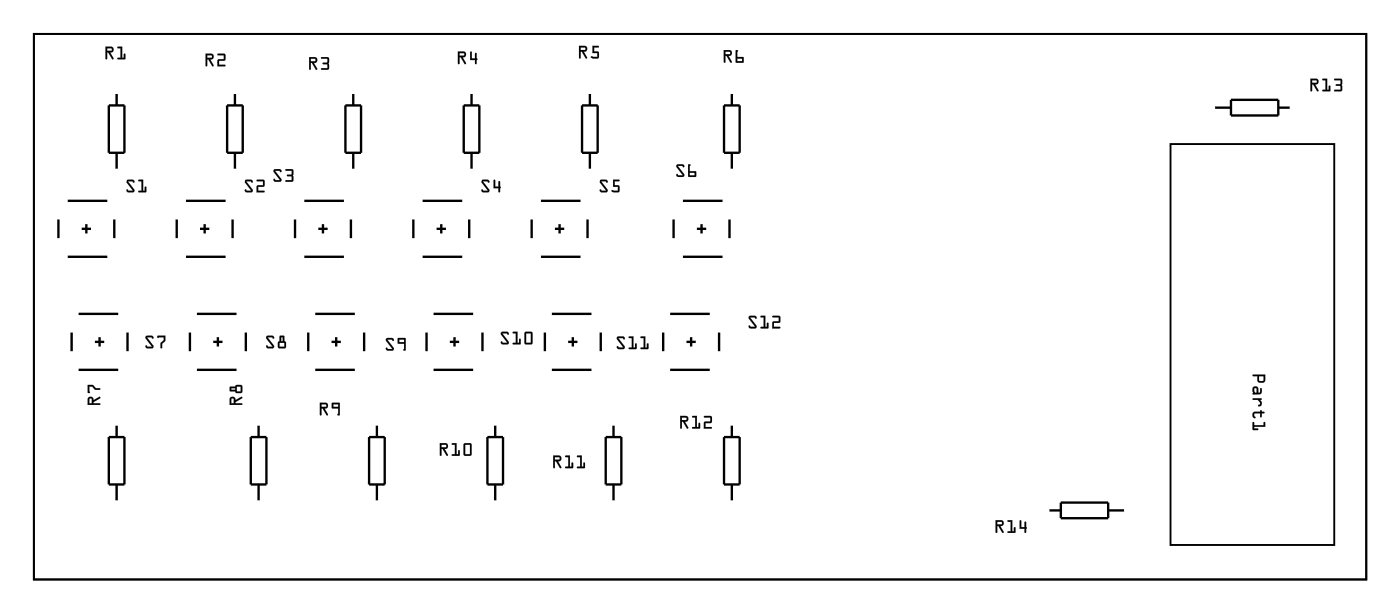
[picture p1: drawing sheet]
<svg xmlns="http://www.w3.org/2000/svg" width="150mm" height="66mm" viewBox="0 0 150 66" stroke-linecap="round" stroke-linejoin="round" font-family="sans-serif">
<path d="M3.6 3.6h143.1v58.5h-143.1zM125.7 15.4h17.5v43h-17.5z" fill="none" stroke="#000" stroke-width=".2"/>
<g fill="#000">
<path d="M3.6 3.6h143.1v58.5h-143.1zM3.6 3.6v58.5h143.1v-58.5z"/>
<path d="M11.3 5h.6a.32 .32 0 0 1 .3 .4 .32 .32 0 0 1-.4 .2l.4 .6a.1 .1 0 0 1 0 .2 .11 .11 0 0 1-.2-.1l-.4-.7h-.1v.7a.1 .1 0 0 1-.1 .1 .1 .1 0 0 1-.1-.1zM11.3 5l.1 1.4 .1-.1v-.7h.1l.4 .7h.2l-.4-.7a.31 .31 0 0 0 .4-.2 .31 .31 0 0 0-.3-.4zM11.5 5.2v.2h.5v-.2zM11.5 5.2h.5v.2l-.5 .1zM12.6 5h.5v1.2h.2v-.4a.1 .1 0 0 1 .1-.1 .1 .1 0 0 1 .1 .1l-.1 .5-.7 .1a.1 .1 0 0 1-.1-.1 .1 .1 0 0 1 .1-.1h.2v-1h-.3zM12.6 5v.2h.3v1h-.3v.1l.8 .1v-.6h-.1v.4h-.2v-1.2z"/>
<path d="M11.3 5h.6a.31 .31 0 0 1 .3 .4 .31 .31 0 0 1-.4 .2l.4 .7-.1 .1-.5-.8h-.1v.7l-.1 .1zM11.5 5.2v.2h.5v-.2zM12.6 5h.5v1.2h.2v-.4h.1v.6l-.8-.1v-.1h.3v-1h-.3z"/>
<path d="M22.1 5.7h.6a.32 .32 0 0 1 .2 .4 .32 .32 0 0 1-.3 .3l.3 .6a.1 .1 0 0 1 0 .1 .1 .1 0 0 1-.1 0l-.4-.7h-.2l.1 .6a.1 .1 0 0 1-.1 .1 .1 .1 0 0 1-.1-.1zM22.1 5.8v1.3l.1-.1v-.6h.2l.4 .7h.1l-.3-.7a.31 .31 0 0 0 .3-.3 .31 .31 0 0 0-.2-.3zM22.2 5.9v.3l.5-.1v-.2zM22.2 5.9h.5l.1 .2-.6 .1zM23.4 5.8l.6-.1 .2 .2v.6h-.7v.4h.6a.1 .1 0 0 1 .1 .1 .1 .1 0 0 1-.1 .1h-.8l.1-.7 .6-.1v-.4h-.6zM23.4 5.8v.1h.6v.5h-.6l-.1 .7h.8v-.1l-.6-.1v-.4h.6l.1-.6-.2-.1z"/>
<path d="M22.1 5.8h.6a.31 .31 0 0 1 .2 .3 .31 .31 0 0 1-.3 .3l.3 .7h-.1l-.4-.7h-.2v.6l-.1 .1zM22.2 5.9v.3l.6-.1-.1-.2zM23.4 5.8h.6l.2 .1v.6h-.7v.4h.7v.2h-.9l.1-.7 .6-.1v-.4h-.6z"/>
<path d="M29.4 18.2l.7-.1 .1 .3a.13 .13 0 0 1-.1 0 .13 .13 0 0 1-.1-.1h-.5l.7 .9a.21 .21 0 0 1 0 .2 .21 .21 0 0 1-.2 .1h-.5l-.2-.2a.13 .13 0 0 1 .2-.1 .13 .13 0 0 1 .1 .1h.4l-.6-.8zM29.4 18.2v.3l.7 .8h-.5l-.2-.1v.1l.2 .2h.5l.1-.3-.7-.9h.5l.1 .1 .1-.1-.2-.2zM30.6 18.2l.7-.1 .2 .2-.1 .5 .1 .6-.2 .1h-.6a.1 .1 0 0 1-.1-.1 .1 .1 0 0 1 .1-.1h.6v-.4h-.4a.1 .1 0 0 1-.1-.1 .1 .1 0 0 1 .1-.1h.4v-.4h-.6zM30.7 18.2v.1h.6v.4h-.4l-.1 .1 .1 .1h.4v.4h-.6l-.1 .1 .8 .1 .1-.2-.1-.5 .1-.6-.2-.1z"/>
<path d="M29.4 18.2l.6-.1 .2 .2-.1 .2-.1-.2h-.5l.7 .9-.1 .3h-.5l-.2-.2v-.1l.2 .1h.4l-.6-.8zM30.6 18.2l.7-.1 .2 .1-.1 .6 .1 .5-.1 .2-.8-.1 .1-.1h.6v-.4h-.4l-.1-.1 .1-.1h.4v-.4h-.6z"/>
<path d="M33.2 6.1h.6a.32 .32 0 0 1 .3 .4 .32 .32 0 0 1-.4 .2l.3 .6a.1 .1 0 0 1 0 .2 .1 .1 0 0 1-.1-.1l-.4-.7h-.1v.7a.1 .1 0 0 1-.1 .1 .1 .1 0 0 1-.1-.1zM33.2 6.1v1.4l.2-.1v-.7h.1l.4 .7h.1l-.3-.7a.31 .31 0 0 0 .4-.2 .31 .31 0 0 0-.3-.4zM33.4 6.3v.3l.5-.1-.1-.2zM33.4 6.3h.4l.1 .2-.5 .1zM34.5 6.1h.6l.2 .2v.5v.6l-.2 .1h-.6a.1 .1 0 0 1-.1-.1 .1 .1 0 0 1 .1-.1h.6v-.4h-.4a.1 .1 0 0 1-.1-.1 .1 .1 0 0 1 .1-.1h.4v-.4h-.6zM34.5 6.2v.1h.7l-.1 .4h-.4l-.1 .1 .1 .1h.4l.1 .4h-.7v.1l.7 .1 .1-.2-.1-.5 .1-.6-.2-.1z"/>
<path d="M33.2 6.1h.6a.31 .31 0 0 1 .3 .4 .31 .31 0 0 1-.4 .2l.3 .7-.1 .1-.4-.8h-.1v.7l-.2 .1zM33.4 6.3v.3l.5-.1-.1-.2zM34.5 6.1h.6l.2 .1v.6v.5l-.1 .2-.7-.1v-.1h.6v-.4h-.4l-.1-.1 .1-.1h.4v-.4h-.6z"/>
<path d="M49.1 5.5h.7a.32 .32 0 0 1 .2 .4 .32 .32 0 0 1-.3 .2l.3 .6a.1 .1 0 0 1 0 .2 .1 .1 0 0 1-.1-.1l-.4-.7h-.2v.7a.1 .1 0 0 1-.1 .1 .1 .1 0 0 1-.1-.1zM49.2 5.5v1.4l.1-.1v-.7h.2l.4 .7h.1l-.4-.7a.31 .31 0 0 0 .4-.2 .31 .31 0 0 0-.2-.4zM49.3 5.7v.3l.5-.1v-.2zM49.3 5.7h.5v.2l-.5 .1zM50.5 5.5l.1 .1v.7h.4v-.5a.1 .1 0 0 1 .1-.1 .1 .1 0 0 1 .1 .1v.5a.09 .09 0 0 1 .1 0 .09 .09 0 0 1-.1 .1v.4a.1 .1 0 0 1-.1 .1 .1 .1 0 0 1-.1-.1v-.4h-.5zM50.5 5.6v.8h.5v.4l.1 .1 .1-.5v-.1l-.1-.6h-.1v.6h-.4v-.7z"/>
<path d="M49.2 5.5h.6a.31 .31 0 0 1 .2 .4 .31 .31 0 0 1-.3 .2l.3 .7-.1 .1-.4-.8h-.2v.7l-.1 .1zM49.3 5.7v.3l.5-.1v-.2zM50.5 5.5l.1 .1v.7h.4v-.6h.2v.6h.1l-.1 .1-.1 .5-.1-.1v-.4h-.5z"/>
<path d="M62.1 4.9h.7a.32 .32 0 0 1 .2 .4 .32 .32 0 0 1-.3 .2l.3 .6a.1 .1 0 0 1 0 .2 .1 .1 0 0 1-.1-.1l-.4-.7h-.2v.7a.1 .1 0 0 1-.1 .1 .1 .1 0 0 1-.1-.1zM62.2 4.9v1.4l.1-.1v-.7h.2l.4 .7h.1l-.4-.7a.31 .31 0 0 0 .4-.2 .31 .31 0 0 0-.2-.4zM62.3 5.1v.3l.5-.1v-.2zM62.3 5.1h.5l.1 .2-.6 .1zM63.6 4.9h.6a.1 .1 0 0 1 .1 .1 .1 .1 0 0 1-.1 .1h-.4v.4l.4 .1 .1 .6-.2 .1-.6-.1a.1 .1 0 0 1-.1-.1 .11 .11 0 0 1 .2-.1l.5 .1v-.4h-.5zM63.6 4.9v.8h.5v.4l-.6-.1-.1 .2 .3 .1h.5l.1-.2v-.5l-.1-.1h-.4v-.4h.4l.1-.1z"/>
<path d="M62.2 4.9h.6a.31 .31 0 0 1 .2 .4 .31 .31 0 0 1-.3 .2l.3 .7-.1 .1-.4-.8h-.2v.7l-.1 .1zM62.3 5.1v.3l.5-.1v-.2zM63.6 4.9h.6l.1 .1-.1 .1h-.4v.4h.4l.1 .1v.6l-.2 .1h-.4a.15 .15 0 0 1-.2 0 .15 .15 0 0 1 0-.3l.6 .1v-.4h-.5z"/>
<path d="M72.6 17.7l.7-.1 .2 .2a.13 .13 0 0 1-.2 .1 .13 .13 0 0 1-.1-.1h-.4l.6 .8a.21 .21 0 0 1 .1 .3 .21 .21 0 0 1-.2 .1h-.6l-.1-.3a.13 .13 0 0 1 .1 0 .13 .13 0 0 1 .1 .1h.5l-.7-.9zM72.7 17.7l-.1 .2 .7 .9h-.5l-.1-.1-.1 .1 .2 .2h.5l.1-.3-.6-.9h.4l.2 .1v-.1l-.2-.2zM73.9 17.6h.1a.09 .09 0 0 1 .1 .1 .09 .09 0 0 1-.1 .1v.6h.7v.6l-.8-.1zM73.9 17.6v1.3l.8 .1v-.6h-.7v-.6l.1-.1zM74 18.5v.3h.6v-.3zM74 18.5h.6v.3h-.6z"/>
<path d="M72.7 17.7l.5-.1 .2 .2v.1l-.2-.1h-.4l.7 .9-.2 .3h-.5l-.2-.2 .1-.2 .1 .2h.5l-.7-.9zM73.9 17.6l.2 .1-.1 .1v.6h.7v.6l-.8-.1zM74 18.5v.3h.6v-.3z"/>
<path d="M77.7 5.4h.6a.32 .32 0 0 1 .3 .3 .32 .32 0 0 1-.4 .3l.4 .6a.1 .1 0 0 1-.1 .1 .1 .1 0 0 1-.1 0l-.4-.7h-.1v.6a.1 .1 0 0 1-.1 .1 .1 .1 0 0 1-.1-.1zM77.7 5.4l.1 1.3 .1-.1v-.6h.1l.4 .7h.2l-.4-.7a.31 .31 0 0 0 .4-.3 .31 .31 0 0 0-.3-.3zM77.9 5.5v.3h.5l-.1-.2zM77.9 5.5h.4l.1 .3h-.5zM79 5.4h.1a.09 .09 0 0 1 .1 .1 .09 .09 0 0 1-.1 0v.6l.7 .1v.5h-.8zM79 5.4v1.3h.8v-.5l-.7-.1v-.6h.1zM79.1 6.3v.3h.6v-.3zM79.1 6.3h.6v.3h-.6z"/>
<path d="M77.7 5.4h.6a.31 .31 0 0 1 .3 .3 .31 .31 0 0 1-.4 .3l.4 .7h-.2l-.4-.7h-.1v.6l-.2 .1zM77.9 5.5v.3h.5l-.1-.2zM79 5.4h.2l-.1 .1v.6l.7 .1v.5h-.8zM79.1 6.3v.3h.6v-.3z"/>
<path d="M140.7 8.4h.6a.32 .32 0 0 1 .2 .4 .32 .32 0 0 1-.3 .3l.3 .6a.1 .1 0 0 1 0 .1 .1 .1 0 0 1-.1 0l-.4-.7h-.2l.1 .6a.1 .1 0 0 1-.1 .1 .1 .1 0 0 1-.1-.1zM140.7 8.4v1.4l.1-.1v-.7h.2l.4 .8 .1-.1-.3-.7a.31 .31 0 0 0 .3-.2 .31 .31 0 0 0-.2-.4zM140.8 8.6v.3l.5-.1v-.2zM140.8 8.6h.5l.1 .2-.6 .1zM142 8.5l.5-.1v1.2h.1v-.3a.1 .1 0 0 1 .1-.1 .1 .1 0 0 1 .1 .1v.5h-.8a.1 .1 0 0 1-.1-.1 .1 .1 0 0 1 .1-.1h.3v-1h-.3zM142 8.5v.1h.3v1h-.3v.1l.7 .1v-.6h-.1v.4h-.1v-1.2zM143.2 8.5l.7-.1 .2 .2-.1 .5 .1 .6-.2 .1h-.6a.1 .1 0 0 1-.1-.1 .1 .1 0 0 1 .1-.1h.6v-.4h-.4a.1 .1 0 0 1-.1-.1 .1 .1 0 0 1 .1-.1h.4v-.4h-.6zM143.2 8.5l.1 .1h.6v.4h-.5v.1v.1h.5v.4h-.6l-.1 .1 .8 .1 .1-.2-.1-.5 .1-.6-.2-.1z"/>
<path d="M140.7 8.4h.6a.31 .31 0 0 1 .2 .4 .31 .31 0 0 1-.3 .3l.3 .6-.1 .1-.4-.7h-.2v.6l-.1 .1zM140.8 8.6v.3l.6-.1-.1-.2zM142 8.5l.5-.1v1.2h.1v-.4h.2v.6l-.9-.1 .1-.1h.3v-1h-.3zM143.2 8.5l.7-.1 .2 .1-.1 .6 .1 .5-.1 .2-.8-.1 .1-.1h.6v-.4h-.5v-.1v-.1h.5v-.4h-.6z"/>
<path d="M13.6 19.3h.7l.1 .2a.13 .13 0 0 1-.1 .1 .13 .13 0 0 1-.1-.2l-.5 .1 .7 .8a.21 .21 0 0 1 0 .2 .21 .21 0 0 1-.2 .1h-.5l-.1-.2a.13 .13 0 0 1 .1-.1 .13 .13 0 0 1 .1 .1h.5l-.7-.8zM13.6 19.3v.3l.7 .8-.5 .1-.1-.2-.1 .2 .2 .1h.5l.1-.2-.7-.9 .5-.1 .2 .2v-.2l-.2-.1zM14.9 19.3h.5v1.1h.1v-.3a.1 .1 0 0 1 .1-.1 .1 .1 0 0 1 .1 .1v.5h-.8a.1 .1 0 0 1-.1-.1 .1 .1 0 0 1 .1-.1h.3v-1h-.3zM14.9 19.3v.1h.3v1.1h-.3v.1h.8v-.6l-.2 .1v.4h-.1v-1.2z"/>
<path d="M13.6 19.3h.6l.2 .1v.2l-.2-.2-.5 .1 .7 .9-.1 .2h-.5l-.2-.1 .1-.2 .1 .1h.5l-.7-.8zM14.9 19.3h.5v1.1h.1v-.3l.2-.1v.6h-.9l.1-.1 .3-.1v-1h-.3z"/>
<path d="M15.7 36h.6l.2 .2a.13 .13 0 0 1-.2 .1 .13 .13 0 0 1-.1-.1h-.4l.6 .8a.21 .21 0 0 1 .1 .2 .21 .21 0 0 1-.2 .2l-.5-.1-.2-.2a.13 .13 0 0 1 .1-.1 .13 .13 0 0 1 .1 .2h.5l-.7-.9zM15.7 36.1v.2l.6 .9h-.5l-.1-.2-.1 .2 .2 .1h.6l.1-.2-.7-.9h.4l.2 .1 .1-.2-.3-.1zM16.9 36h.9v.6l-.4 .3v.4a.1 .1 0 0 1-.1 .1 .1 .1 0 0 1-.1-.1v-.5l.4-.3v-.3h-.5h-.2zM16.9 36v.2h.7v.3l-.4 .3v.5h.1l.1-.4 .3-.3 .1-.6z"/>
<path d="M15.7 36h.5l.3 .1-.1 .2-.1-.1h-.5l.7 .9-.1 .2-.6 .1-.2-.2 .1-.2 .1 .2h.5l-.6-.9zM16.9 36h.9l-.1 .6-.3 .3-.1 .4h-.1v-.5l.4-.3v-.3h-.7z"/>
<path d="M26.3 19.3h.7l.1 .2a.13 .13 0 0 1-.1 .1 .13 .13 0 0 1-.1-.2l-.5 .1 .7 .8a.21 .21 0 0 1 0 .2 .21 .21 0 0 1-.2 .1h-.5l-.1-.2a.13 .13 0 0 1 .1-.1 .13 .13 0 0 1 .1 .1h.5l-.7-.8zM26.3 19.3v.3l.7 .8-.5 .1-.1-.2-.1 .2 .2 .1h.5l.1-.2-.7-.9 .5-.1 .2 .2v-.2l-.2-.1zM27.6 19.3h.6l.2 .1v.6h-.7v.4h.6a.1 .1 0 0 1 .1 .1 .1 .1 0 0 1-.1 .1h-.8l.1-.7h.6v-.5h-.6zM27.6 19.3v.1h.6v.5h-.6l-.1 .7h.9v-.1h-.7v-.5h.7v-.6l-.2-.1z"/>
<path d="M26.3 19.3h.6l.2 .1v.2l-.2-.2-.5 .1 .7 .9-.1 .2h-.5l-.2-.1 .1-.2 .1 .1h.5l-.7-.8zM27.6 19.3h.6l.2 .1v.6h-.7v.4l.7 .1v.1h-.9l.1-.7h.6v-.5h-.6z"/>
<path d="M28.6 36h.7l.1 .2a.13 .13 0 0 1-.1 .1 .13 .13 0 0 1-.1-.1h-.5l.7 .8a.21 .21 0 0 1 0 .2 .21 .21 0 0 1-.2 .2l-.5-.1-.1-.2a.13 .13 0 0 1 .1-.1 .13 .13 0 0 1 .1 .2h.5l-.7-.9zM28.6 36.1v.2l.7 .9h-.5l-.2-.2v.2l.2 .1h.5l.1-.2-.7-.9h.5l.1 .1 .1-.2-.2-.1zM30 36h.5v.6l.2 .2v.4l-.1 .1-.6 .1-.2-.2v-.4l.2-.2zM30 36v.6l-.2 .2 .1 .4 .1 .1h.6l.1-.1v-.4l-.2-.2v-.6zM30 36.8v.4h.5v-.4zM30 36.7h.5v.5h-.5zM30.2 36.2v.4h.2v-.4zM30.2 36.2h.2v.4h-.2z"/>
<path d="M28.6 36h.6l.2 .1-.1 .2-.1-.1h-.5l.7 .9-.1 .2-.5 .1-.2-.2v-.2l.2 .2h.5l-.7-.9zM30 36h.5v.6l.2 .2v.4l-.1 .1-.6 .1-.2-.2v-.4l.2-.2zM30 36.8v.4h.5v-.4zM30.2 36.2v.4h.2v-.4z"/>
<path d="M41.5 36.3l.6-.1 .2 .3a.13 .13 0 0 1-.1 0 .13 .13 0 0 1-.2-.1h-.4l.6 .9a.21 .21 0 0 1 .1 .2 .21 .21 0 0 1-.2 .1h-.5l-.2-.2a.13 .13 0 0 1 .1-.1 .13 .13 0 0 1 .2 .1h.4l-.7-.8zM41.5 36.3v.3l.6 .8h-.4l-.2-.1-.1 .1 .3 .2h.5l.1-.3-.7-.9h.4l.2 .2 .1-.2-.3-.2zM42.7 36.3h.9v1.2l-.2 .1a.09 .09 0 0 1-.1-.1 .09 .09 0 0 1 .1-.1v-.5l-.7-.1zM42.7 36.3v.5h.7v.6l-.1 .1 .2 .1v-1.3zM42.9 36.4v.3h.5v-.3zM42.9 36.4h.5v.3h-.5z"/>
<path d="M41.5 36.3l.5-.1 .3 .2-.1 .2-.1-.2h-.5l.7 .9-.1 .3h-.5l-.3-.1 .1-.2 .1 .1h.5l-.6-.8zM42.7 36.3h.8v1.3l-.2-.1 .1-.1v-.5l-.7-.1zM42.9 36.4v.3h.5v-.3z"/>
<path d="M51.7 19.3h.7l.1 .2a.13 .13 0 0 1-.1 .1 .13 .13 0 0 1-.1-.2l-.5 .1 .7 .8a.21 .21 0 0 1 0 .2 .21 .21 0 0 1-.2 .1h-.5l-.1-.2a.13 .13 0 0 1 .1-.1 .13 .13 0 0 1 .1 .1h.5l-.7-.8zM51.7 19.3v.3l.7 .8-.5 .1-.1-.2-.1 .2 .2 .1h.5l.1-.2-.7-.9 .5-.1 .2 .2v-.2l-.2-.1zM53 19.3h.2v.7h.3v-.5a.1 .1 0 0 1 .1-.1 .1 .1 0 0 1 .1 .1v.5a.09 .09 0 0 1 .1 .1 .09 .09 0 0 1-.1 .1v.3a.1 .1 0 0 1-.1 .1 .1 .1 0 0 1-.1-.1v-.3h-.5zM53 19.3v.9h.5v.4h.1l.1-.4 .1-.1-.1-.1v-.5h-.2v.5h-.4v-.7z"/>
<path d="M51.7 19.3h.6l.2 .1v.2l-.2-.2-.5 .1 .7 .9-.1 .2h-.5l-.2-.1 .1-.2 .1 .1h.5l-.7-.8zM53 19.3h.2v.7h.3v-.5h.2v.5l.1 .1-.1 .1-.1 .4h-.1v-.4h-.5z"/>
<path d="M53.8 35.6h.7l.1 .2a.13 .13 0 0 1-.1 .1 .13 .13 0 0 1-.1-.1h-.5l.7 .8a.21 .21 0 0 1 0 .2 .21 .21 0 0 1-.2 .1h-.5l-.2-.2a.13 .13 0 0 1 .2-.1 .13 .13 0 0 1 .1 .1h.5l-.7-.8zM53.8 35.6v.3l.7 .8-.5 .1-.2-.2v.2l.2 .1h.5l.1-.2-.7-.9 .5-.1 .1 .2 .1-.2-.2-.1zM55 35.6h.6l-.1 1.2h.2v-.4a.1 .1 0 0 1 .1-.1 .1 .1 0 0 1 .1 .1v.5h-.8a.1 .1 0 0 1-.1-.1 .1 .1 0 0 1 .1-.1l.3 .1v-1.1h-.3zM55.1 35.6v.1h.3v1.1h-.3l-.1 .1h.8v-.6l-.1 .1v.4h-.2v-1.2zM56.3 35.6h.7l.2 .1v1.1l-.1 .1h-.6l-.2-.1zM56.4 35.6l-.1 1.2 .2 .1h.6l.1-.1-.1-1.1-.1-.1zM56.5 35.7v1.1h.5v-1.1zM56.5 35.7h.5v1.1h-.5z"/>
<path d="M53.8 35.6h.6l.2 .1-.1 .2-.1-.2-.5 .1 .7 .9-.1 .2h-.5l-.2-.1v-.2l.2 .1h.5l-.7-.8zM55.1 35.6h.4v1.2h.2v-.4l.1-.1v.6h-.8l.1-.1h.3v-1.1h-.3zM56.3 35.6h.7l.2 .1v1.1l-.1 .1h-.6l-.2-.1zM56.5 35.7v1.1h.5v-1.1z"/>
<path d="M64.4 19.3h.7l.1 .2a.13 .13 0 0 1-.1 .1 .13 .13 0 0 1-.1-.2l-.5 .1 .7 .8a.21 .21 0 0 1 0 .2 .21 .21 0 0 1-.2 .1h-.5l-.1-.2a.13 .13 0 0 1 .1-.1 .13 .13 0 0 1 .1 .1h.5l-.7-.8zM64.4 19.3v.3l.7 .8-.5 .1-.1-.2-.1 .2 .2 .1h.5l.1-.2-.7-.9 .5-.1 .2 .2v-.2l-.2-.1zM65.8 19.3h.6a.1 .1 0 0 1 .1 .1 .1 .1 0 0 1-.1 0h-.4v.5h.5v.6l-.2 .1h-.6a.11 .11 0 0 1-.1-.2 .1 .1 0 0 1 .2 0h.5v-.4h-.5zM65.8 19.3v.7h.5v.5l-.6-.1v.1l.2 .1h.5l.1-.2v-.4l-.1-.1h-.4v-.5h.5v-.1z"/>
<path d="M64.4 19.3h.6l.2 .1v.2l-.2-.2-.5 .1 .7 .9-.1 .2h-.5l-.2-.1 .1-.2 .1 .1h.5l-.7-.8zM65.8 19.3h.6l.1 .1h-.1h-.4v.5h.4l.1 .1v.5l-.2 .1h-.4a.15 .15 0 0 1-.2 0 .15 .15 0 0 1 .1-.2h.5v-.4h-.5z"/>
<path d="M66.3 36.1h.6l.2 .2a.13 .13 0 0 1-.2 .1 .13 .13 0 0 1-.1-.1h-.4l.6 .8a.21 .21 0 0 1 .1 .2 .21 .21 0 0 1-.2 .1h-.6l-.1-.2a.13 .13 0 0 1 .1-.1 .13 .13 0 0 1 .1 .1h.5l-.7-.8zM66.3 36.1l-.1 .3 .7 .8-.5 .1-.1-.2-.1 .2 .2 .1h.5l.2-.2-.7-.9 .4-.1 .2 .2 .1-.2-.3-.1zM67.5 36.1h.5v1.2h.2v-.4a.1 .1 0 0 1 .1-.1 .1 .1 0 0 1 .1 .1l-.1 .5h-.7a.1 .1 0 0 1-.1-.1 .1 .1 0 0 1 .1-.1l.2 .1v-1.1h-.3zM67.5 36.1v.1h.3v1.1h-.3v.1h.8v-.6l-.1 .1v.4h-.2v-1.2zM68.8 36.1h.5v1.2h.1v-.4a.1 .1 0 0 1 .1-.1 .1 .1 0 0 1 .1 .1v.5h-.8a.1 .1 0 0 1-.1-.1 .1 .1 0 0 1 .1-.1l.3 .1v-1.1h-.3zM68.8 36.1v.1h.3v1.1h-.3v.1h.8v-.6l-.1 .1-.1 .4h-.1v-1.2z"/>
<path d="M66.3 36.1h.5l.3 .1-.1 .2-.1-.1h-.5l.7 .9-.1 .2h-.6l-.2-.1 .1-.2 .1 .2 .5-.1-.7-.8zM67.5 36.1h.5v1.2h.2v-.4l.1-.1v.6h-.8v-.1h.3v-1.1h-.3zM68.8 36.1h.5v1.2h.1v-.4l.2-.1v.6h-.8v-.1h.3v-1.1h-.3z"/>
<path d="M80.4 33.9h.7l.1 .2a.13 .13 0 0 1-.1 .1 .13 .13 0 0 1-.1-.2l-.5 .1 .7 .8a.21 .21 0 0 1 0 .2 .21 .21 0 0 1-.2 .1h-.5l-.1-.2a.13 .13 0 0 1 .1-.1 .13 .13 0 0 1 .1 .1h.5l-.7-.8zM80.4 33.9v.3l.7 .8-.5 .1-.2-.2v.2l.2 .1h.5l.1-.2-.7-1h.5l.1 .2 .1-.2-.2-.1zM81.6 33.9l.6-.1v1.2h.1v-.3a.1 .1 0 0 1 .1-.1 .1 .1 0 0 1 .1 .1v.5h-.8a.1 .1 0 0 1-.1-.1 .1 .1 0 0 1 .1-.1h.3v-1h-.3zM81.7 33.9v.1h.3v1.1h-.3l-.1 .1h.8v-.6l-.1 .1v.4h-.2l.1-1.2zM82.9 33.9l.7-.1 .2 .2-.1 .6h-.6v.4h.6a.1 .1 0 0 1 .1 .1 .1 .1 0 0 1-.1 .1h-.8v-.7l.7-.1v-.4h-.7zM82.9 33.9l.1 .1h.6v.5h-.6l-.1 .7h.8v-.1h-.6v-.5h.6v-.6l-.1-.1z"/>
<path d="M80.4 33.9h.6l.2 .1-.1 .2-.1-.2h-.5l.7 1-.1 .2h-.5l-.2-.1v-.2l.2 .1h.5l-.7-.8zM81.7 33.9h.5v1.1h.1v-.3l.1-.1v.6h-.8l.1-.2h.3v-1h-.3zM82.9 33.9h.7l.2 .1-.1 .6h-.6v.4h.6v.2h-.8l.1-.7 .6-.1v-.4h-.6z"/>
<path d="M9.5 42.6a.32 .32 0 0 1 .4 0 .32 .32 0 0 1 .1 .3l.7-.4 .1 .2-.8 .4v.1h.7l.1 .2h-1.4zM9.6 42.7v.5h.3v-.4zM9.4 41.3h.6l.3 .3h.4l.1 .1-.6 .1-.3-.4h-.3v.6l.1 .1h-.2z"/>
<path d="M9.5 42.6a.32 .32 0 0 1 .4 0 .32 .32 0 0 1 .1 .3l.6-.4a.11 .11 0 0 1 .2 .1 .1 .1 0 0 1-.1 .1l-.7 .4v.1h.7a.1 .1 0 0 1 .1 .1 .1 .1 0 0 1-.1 .1h-1.3v-.6zM9.5 42.6l-.1 .8h1.4l-.1-.2h-.7v-.1l.7-.4v-.1l-.7 .3a.31 .31 0 0 0-.1-.3 .31 .31 0 0 0-.4 0zM9.6 42.8v.4h.3l-.1-.4zM9.6 42.7l.3 .1v.4h-.3zM9.4 41.3h.6l.3 .3h.4a.1 .1 0 0 1 .1 .1 .1 .1 0 0 1-.1 .1h-.5l-.3-.4h-.3v.6l.1 .1h-.2zM9.4 41.3l.1 .8h.2l-.1-.1v-.6h.3l.3 .4 .6-.1-.1-.1h-.4l-.3-.3z"/>
<path d="M24.7 42.6a.32 .32 0 0 1 .4 0 .32 .32 0 0 1 .2 .3l.7-.4v.2l-.7 .4v.1h.6l.1 .2h-1.3zM24.9 42.7l-.1 .5h.3v-.4zM24.7 41.5l.5-.1 .2-.1h.5l.1 .1v.6l-.2 .1h-.4l-.2-.1h-.5zM25.4 41.4v.6h.4v-.6zM24.8 41.6v.2h.4v-.2z"/>
<path d="M24.7 42.6a.32 .32 0 0 1 .4 0 .32 .32 0 0 1 .2 .3l.6-.4a.1 .1 0 0 1 .1 .1 .1 .1 0 0 1 0 .1l-.7 .4v.1h.6a.1 .1 0 0 1 .1 .1 .1 .1 0 0 1-.1 .1h-1.3v-.6zM24.7 42.6v.8h1.3l-.1-.2h-.6v-.1l.7-.4v-.1l-.7 .3a.31 .31 0 0 0-.2-.3 .31 .31 0 0 0-.4 0zM24.9 42.8l-.1 .4h.3v-.4zM24.8 42.7l.3 .1v.4h-.3zM24.7 41.5l.5-.1 .2-.1h.5l.1 .1v.6l-.2 .2h-.4l-.2-.2h-.5zM24.7 41.5v.5h.6l.1 .1h.4l.2-.1v-.6l-.1-.1h-.5l-.1 .2zM25.4 41.4v.6h.4v-.6zM25.4 41.4h.4v.6h-.4zM24.8 41.6v.2h.4v-.2zM24.8 41.6h.5v.2h-.5z"/>
<path d="M34.3 43.2h.6a.32 .32 0 0 1 .3 .3 .32 .32 0 0 1-.4 .3l.4 .6a.1 .1 0 0 1 0 .1 .1 .1 0 0 1-.2 0l-.4-.7h-.1v.7a.1 .1 0 0 1-.1 .1 .1 .1 0 0 1-.1-.1zM34.3 43.2l.1 1.3h.1v-.7h.1l.4 .7h.2l-.4-.7a.31 .31 0 0 0 .4-.2 .31 .31 0 0 0-.3-.4zM34.5 43.4v.2h.5v-.2zM34.5 43.3l.5 .1v.2h-.5zM35.6 43.2h.9v1.3l-.2 .1a.09 .09 0 0 1-.1-.1 .09 .09 0 0 1 .1-.1v-.6l-.7-.1zM35.6 43.2v.5l.7 .1v.6l-.1 .1h.2l.1-1.3zM35.8 43.4v.2h.5v-.2zM35.8 43.3h.5v.3h-.5z"/>
<path d="M34.3 43.2h.6a.31 .31 0 0 1 .3 .3 .31 .31 0 0 1-.4 .3l.4 .7h-.1l-.5-.7h-.1v.7h-.1zM34.5 43.4v.2h.5v-.2zM35.6 43.2h.9l-.1 1.3h-.2l.1-.1v-.6l-.7-.1zM35.8 43.4v.2h.5v-.2z"/>
<path d="M47.2 47.5h.6a.32 .32 0 0 1 .3 .4 .32 .32 0 0 1-.4 .2l.4 .6a.11 .11 0 0 1-.1 .2 .1 .1 0 0 1-.1-.1l-.4-.7h-.1v.7a.1 .1 0 0 1-.1 .1 .1 .1 0 0 1-.1-.1zM47.2 47.5l.1 1.4 .1-.1v-.7h.1l.4 .7h.2l-.4-.7a.31 .31 0 0 0 .4-.2 .31 .31 0 0 0-.3-.4zM47.4 47.7v.3l.5-.1v-.2zM47.4 47.7h.5v.2l-.5 .1zM48.5 47.5h.5v1.2h.2v-.4a.1 .1 0 0 1 .1-.1 .1 .1 0 0 1 .1 .1l-.1 .6h-.7a.1 .1 0 0 1-.1-.1 .1 .1 0 0 1 .1-.1h.2v-1h-.3zM48.5 47.5v.2h.3v1h-.3v.1l.8 .1v-.6h-.1v.4h-.2v-1.2zM49.8 47.6l.7-.1 .1 .1v1.1l-.1 .2h-.6l-.1-.1zM49.8 47.6v1.2l.1 .1h.6l.1-.2v-1.1l-.1-.1zM49.9 47.7v1h.6v-1zM49.9 47.7h.6v1h-.6z"/>
<path d="M47.2 47.5h.6a.31 .31 0 0 1 .3 .4 .31 .31 0 0 1-.4 .2l.4 .7-.1 .1-.5-.8h-.1v.7l-.1 .1zM47.4 47.7v.3l.5-.1v-.2zM48.5 47.5h.5v1.2h.2v-.4h.1v.6l-.8-.1v-.1h.3v-1h-.3zM49.8 47.6l.7-.1 .1 .1v1.1l-.1 .2h-.6l-.1-.1zM49.9 47.7v1h.6v-1z"/>
<path d="M59.4 48.8h.6a.32 .32 0 0 1 .3 .4 .32 .32 0 0 1-.4 .3l.4 .6a.1 .1 0 0 1-.1 .1 .1 .1 0 0 1-.1 0l-.4-.7h-.1v.6a.1 .1 0 0 1-.1 .1 .1 .1 0 0 1-.1-.1zM59.4 48.8v1.4l.2-.1v-.6h.1l.4 .7 .1-.1-.3-.6a.31 .31 0 0 0 .4-.3 .31 .31 0 0 0-.3-.4zM59.6 49v.3l.5-.1-.1-.2zM59.6 49h.4l.1 .2-.5 .1zM60.7 48.9l.5-.1v1.2h.2l-.1-.3a.1 .1 0 0 1 .1-.1 .1 .1 0 0 1 .1 .1v.5h-.8a.1 .1 0 0 1-.1-.1 .1 .1 0 0 1 .1-.1h.3v-1h-.3zM60.7 48.9v.1h.3v1h-.3v.1l.8 .1v-.6h-.1v.4h-.2v-1.2zM61.9 48.9l.6-.1-.1 1.2h.2v-.3a.1 .1 0 0 1 .1-.1 .1 .1 0 0 1 .1 .1v.5h-.8a.1 .1 0 0 1-.1-.1 .1 .1 0 0 1 .1-.1h.3v-1h-.3zM62 48.9v.1h.3v1h-.3l-.1 .1 .8 .1v-.6h-.1v.4h-.2v-1.2z"/>
<path d="M59.4 48.8h.6a.31 .31 0 0 1 .3 .4 .31 .31 0 0 1-.4 .3l.4 .6-.2 .1-.4-.7h-.1v.6l-.2 .1zM59.6 49v.3l.5-.1-.1-.2zM60.7 48.9l.5-.1v1.2h.2v-.4h.1v.6l-.8-.1v-.1h.3v-1h-.3zM62 48.9l.4-.1v1.2h.2v-.4h.1v.6l-.8-.1 .1-.1h.3v-1h-.3z"/>
<path d="M73 44.6h.6a.32 .32 0 0 1 .3 .4 .32 .32 0 0 1-.4 .2l.4 .6a.11 .11 0 0 1-.1 .2 .1 .1 0 0 1-.1-.1l-.4-.7h-.1v.7a.1 .1 0 0 1-.1 .1 .1 .1 0 0 1-.1-.1zM73 44.6l.1 1.3h.1v-.7h.1l.4 .7h.2l-.4-.7a.31 .31 0 0 0 .4-.2 .31 .31 0 0 0-.3-.4zM73.2 44.8v.2h.5l-.1-.2zM73.2 44.8h.5v.2l-.5 .1zM74.3 44.6h.5v1.2h.2v-.4a.1 .1 0 0 1 .1-.1 .1 .1 0 0 1 .1 .1l-.1 .5-.7 .1a.1 .1 0 0 1-.1-.1 .1 .1 0 0 1 .1-.1h.2v-1h-.3zM74.3 44.6v.2h.3v1h-.3v.1h.8v-.5h-.1v.4h-.2v-1.2zM75.6 44.6h.6l.2 .1v.6l-.7 .1v.4h.6a.1 .1 0 0 1 .1 .1 .1 .1 0 0 1-.1 .1h-.8l.1-.8h.6v-.4h-.6zM75.6 44.6v.2h.7v.4h-.7v.8l.8-.1v-.1h-.7v-.4l.7-.1v-.6l-.2-.1z"/>
<path d="M73 44.6h.6a.31 .31 0 0 1 .3 .4 .31 .31 0 0 1-.4 .2l.4 .7h-.1l-.5-.7h-.1v.7l-.1 .1zM73.2 44.8v.2h.5v-.2zM74.3 44.6h.5v1.2h.2v-.4l.1-.1v.7l-.8-.1v-.1h.3v-1h-.3zM75.6 44.6h.6l.2 .1v.6l-.7 .1v.4h.7v.2h-.8v-.8h.6v-.4h-.6z"/>
<path d="M106.9 55.8h.6a.32 .32 0 0 1 .3 .3 .32 .32 0 0 1-.4 .3l.3 .6a.1 .1 0 0 1 0 .1 .1 .1 0 0 1-.1 0l-.4-.7h-.2l.1 .6a.1 .1 0 0 1-.1 .1 .1 .1 0 0 1-.1-.1zM106.9 55.8v1.3l.1-.1v-.6h.2l.4 .7h.1l-.3-.7a.31 .31 0 0 0 .3-.3 .31 .31 0 0 0-.2-.3zM107 56v.2h.6l-.1-.2zM107 55.9l.5 .1 .1 .2h-.6zM108.2 55.8h.5v1.2h.1v-.4a.1 .1 0 0 1 .1-.1 .1 .1 0 0 1 .1 .1v.5h-.8a.1 .1 0 0 1-.1-.1 .1 .1 0 0 1 .1 0h.3v-1h-.3zM108.2 55.8v.1h.3v1.1h-.3v.1h.8v-.6l-.1 .1-.1 .4h-.1v-1.2zM109.5 55.8h.1v.7h.4v-.5a.1 .1 0 0 1 .1-.1 .1 .1 0 0 1 .1 .1v.5a.09 .09 0 0 1 0 .1 .09 .09 0 0 1 0 .1v.3a.1 .1 0 0 1-.1 .1 .1 .1 0 0 1-.1-.1v-.3h-.6zM109.5 55.8v.9h.5v.4h.1v-.4l.1-.1-.1-.1v-.5h-.1v.5h-.4v-.7z"/>
<path d="M106.9 55.8h.6a.31 .31 0 0 1 .2 .3 .31 .31 0 0 1-.3 .3l.3 .7h-.1l-.4-.7h-.2v.6l-.1 .1zM107 56v.2h.6l-.1-.2zM108.2 55.8h.5v1.2h.1v-.4l.2-.1v.6h-.9l.1-.1h.3v-1l-.3-.1zM109.5 55.8h.1v.7h.4v-.5h.1l.1 .5v.1v.1l-.1 .4h-.1v-.4h-.5z"/>
<path d="M134.5 40.2h1.3v.7l-.1 .1h-.6l-.1-.1v-.6h-.5zM135.1 40.3l.1 .5h.4v-.5zM134.5 41.5l.2-.1 .3 .1 .1 .6h.2v-.4l.1-.1v.6l-.2 .1h-.7v-.2v-.4zM134.7 41.6l-.1 .3 .1 .2h.1l.1-.4zM134.5 42.7h.9v.2h-.1l.1 .2a.33 .33 0 0 1 0 .3 .33 .33 0 0 1-.3 .2 .12 .12 0 0 1 0-.2 .12 .12 0 0 1 .1 0l.1-.2-.3-.3h-.5zM134.5 44.2l.8-.1 .1-.1v.1l.3 .1v.1h-.3v.4v.1l-.1-.1v-.4h-.6l-.1 .3 .2 .1-.1 .1a.34 .34 0 0 1-.3-.2 .34 .34 0 0 1 .1-.4zM134.5 45.3h.1v.3h1v-.3l.2-.1v.6h-1.2v.1h.4l.1 .2h-.6z"/>
<path d="M134.5 40.2h1.3v.7l-.1 .1h-.6l-.1-.1v-.6h-.5zM134.5 40.2v.1h.5v.6l.1 .1h.5l.2-.1v-.7zM135.1 40.3l.1 .5h.4v-.5zM135.1 40.3h.5v.5h-.4zM134.5 41.5l.2-.1 .3 .1 .1 .6 .2-.1v-.3a.1 .1 0 0 1 .1-.1 .1 .1 0 0 1 .1 .1l-.1 .4-.1 .2h-.8a.09 .09 0 0 1-.1-.1 .09 .09 0 0 1 .1-.1l-.1-.1zM134.5 41.5v.2l.1 .4-.1 .2h.7l.2-.1v-.6l-.1 .1v.4h-.3v-.6l-.2-.1zM134.7 41.6l-.1 .3 .1 .2h.1l.1-.4zM134.6 41.6l.3 .1-.1 .4h-.1l-.1-.2zM134.5 42.7h.9a.1 .1 0 0 1 .1 .1 .1 .1 0 0 1-.1 .1h-.1l.1 .2a.33 .33 0 0 1 0 .3 .33 .33 0 0 1-.3 .2 .14 .14 0 0 1 0-.2 .14 .14 0 0 1 .2-.1v-.1l-.3-.3h-.5zM134.5 42.7v.2h.5l.3 .3v.1l-.2 .2a.23 .23 0 0 0 .2 0 .23 .23 0 0 0 .1-.2v-.2l-.2-.2 .2-.1v-.1zM134.5 44.2l.2-.1h.6a.1 .1 0 0 1 .1-.1 .1 .1 0 0 1 .1 .1h-.1h.3a.1 .1 0 0 1 0 .1 .1 .1 0 0 1 0 .1h-.3l.1 .4a.1 .1 0 0 1-.1 .1 .1 .1 0 0 1-.1-.1v-.4h-.6l-.1 .3 .2 .1v.1a.21 .21 0 0 1-.3 0 .21 .21 0 0 1-.1-.2zM134.5 44.2a.38 .38 0 0 0 .2 .6h.1l-.2-.2 .1-.3h.6v.4h.1v-.4h.3v-.1h-.3v-.2l-.1 .2zM134.5 45.3h.1v.3h1v-.3a.1 .1 0 0 1 .1-.1 .1 .1 0 0 1 .1 .1v.5h-1.2v.1h.4a.1 .1 0 0 1 .1 .1 .1 .1 0 0 1-.1 .1h-.5zM134.5 45.3v.8h.6l-.1-.2h-.4v-.1h1.2v-.5h-.1l-.1 .3h-1v-.3z"/>
</g>
<g fill="none" stroke="#000" stroke-width=".25">
<path d="M11.7 11.3h1.7v5.1h-1.7zM12.5 10v1.3M12.5 16.4v1.8M24.4 11.3h1.7v5.1h-1.7zM25.2 10v1.3M25.2 16.4v1.8M37.1 11.3h1.7v5.1h-1.7zM37.9 10v1.3M37.9 16.4v1.8M49.8 11.3h1.7v5.1h-1.7zM50.6 10v1.3M50.6 16.4v1.8"/>
<path d="M62.5 11.3h1.7v5.1h-1.7zM63.3 10v1.3M63.3 16.4v1.8M77.7 11.3h1.7v5.1h-1.7zM78.6 10v1.3M78.6 16.4v1.8M130.3 11.5h1.8M132.1 10.7h5.1v1.7h-5.1zM137.2 11.5h1.4M6.3 23.5v2M7.3 21.5h4.2M7.3 27.5h4.2"/>
<path d="M7.7 35.7v2M8.4 39.7h4.3M8.4 33.7h4.3M8.8 24.5h1M9.3 24v1M10.2 36.7h1M10.7 36.2v1M12.3 23.5v2M13.7 35.7v2M19 23.5v2M20 21.5h4.2M20 27.5h4.2"/>
<path d="M20.4 35.7v2M21.1 39.7h4.3M21.1 33.7h4.3M21.5 24.5h1M22 24v1M22.9 36.7h1M23.4 36.2v1M25 23.5v2M26.4 35.7v2M31.7 23.5v2M32.7 21.5h4.2M32.7 27.5h4.2"/>
<path d="M33.1 35.7v2M33.8 39.7h4.3M33.8 33.7h4.3M34.2 24.5h1M34.7 24v1M35.6 36.7h1M36.1 36.2v1M37.7 23.5v2M39.1 35.7v2M44.4 23.5v2M45.4 21.5h4.2M45.4 27.5h4.2"/>
<path d="M45.8 35.7v2M46.5 39.7h4.3M46.5 33.7h4.3M46.9 24.5h1M47.4 24v1M48.3 36.7h1M48.8 36.2v1M50.4 23.5v2M51.8 35.7v2M57.1 23.5v2M58.1 21.5h4.2M58.1 27.5h4.2"/>
<path d="M58.5 35.7v2M59.2 39.7h4.3M59.2 33.7h4.3M59.6 24.5h1M60.1 24v1M61 36.7h1M61.5 36.2v1M63.1 23.5v2M64.5 35.7v2M71.2 35.7v2M71.9 39.7h4.3M71.9 33.7h4.3"/>
<path d="M72.3 23.5v2M73.3 21.5h4.3M73.3 27.5h4.3M73.7 36.7h1M74.2 36.2v1M74.8 24.5h1M75.3 24v1M77.2 35.7v2M78.3 23.5v2M11.7 46.9h1.7v5h-1.7zM12.5 45.5v1.4M12.5 51.9v1.9"/>
<path d="M26.9 46.9h1.7v5h-1.7zM27.8 45.5v1.4M27.8 51.9v1.9M39.6 46.9h1.7v5h-1.7zM40.5 45.5v1.4M40.5 51.9v1.9M52.3 46.9h1.7v5h-1.7zM53.2 45.5v1.4M53.2 51.9v1.9M65 46.9h1.7v5h-1.7zM65.9 45.5v1.4M65.9 51.9v1.9"/>
<path d="M77.7 46.9h1.7v5h-1.7zM78.6 45.5v1.4M78.6 51.9v1.9M112.5 54.7h1.4M113.9 53.9h5.1v1.7h-5.1zM119 54.7h1.8"/>
</g>
<circle cx="25.2" cy="26.8" r=".7" fill="#fff"/>
<circle cx="25.2" cy="26.8" r=".7" fill="none" stroke="#fff" stroke-width=".76" stroke-linecap="butt"/>
<circle cx="18.7" cy="26.8" r=".7" fill="#fff"/>
<circle cx="18.7" cy="26.8" r=".7" fill="none" stroke="#fff" stroke-width=".76" stroke-linecap="butt"/>
<circle cx="25.2" cy="22.3" r=".7" fill="#fff"/>
<circle cx="25.2" cy="22.3" r=".7" fill="none" stroke="#fff" stroke-width=".76" stroke-linecap="butt"/>
<circle cx="18.7" cy="22.3" r=".7" fill="#fff"/>
<circle cx="18.7" cy="22.3" r=".7" fill="none" stroke="#fff" stroke-width=".76" stroke-linecap="butt"/>
<circle cx="37.9" cy="26.8" r=".7" fill="#fff"/>
<circle cx="37.9" cy="26.8" r=".7" fill="none" stroke="#fff" stroke-width=".76" stroke-linecap="butt"/>
<circle cx="31.4" cy="26.8" r=".7" fill="#fff"/>
<circle cx="31.4" cy="26.8" r=".7" fill="none" stroke="#fff" stroke-width=".76" stroke-linecap="butt"/>
<circle cx="37.9" cy="22.3" r=".7" fill="#fff"/>
<circle cx="37.9" cy="22.3" r=".7" fill="none" stroke="#fff" stroke-width=".76" stroke-linecap="butt"/>
<circle cx="31.4" cy="22.3" r=".7" fill="#fff"/>
<circle cx="31.4" cy="22.3" r=".7" fill="none" stroke="#fff" stroke-width=".76" stroke-linecap="butt"/>
<circle cx="50.6" cy="26.8" r=".7" fill="#fff"/>
<circle cx="50.6" cy="26.8" r=".7" fill="none" stroke="#fff" stroke-width=".76" stroke-linecap="butt"/>
<circle cx="44.1" cy="26.8" r=".7" fill="#fff"/>
<circle cx="44.1" cy="26.8" r=".7" fill="none" stroke="#fff" stroke-width=".76" stroke-linecap="butt"/>
<circle cx="50.6" cy="22.3" r=".7" fill="#fff"/>
<circle cx="50.6" cy="22.3" r=".7" fill="none" stroke="#fff" stroke-width=".76" stroke-linecap="butt"/>
<circle cx="44.1" cy="22.3" r=".7" fill="#fff"/>
<circle cx="44.1" cy="22.3" r=".7" fill="none" stroke="#fff" stroke-width=".76" stroke-linecap="butt"/>
<circle cx="63.3" cy="26.8" r=".7" fill="#fff"/>
<circle cx="63.3" cy="26.8" r=".7" fill="none" stroke="#fff" stroke-width=".76" stroke-linecap="butt"/>
<circle cx="56.8" cy="26.8" r=".7" fill="#fff"/>
<circle cx="56.8" cy="26.8" r=".7" fill="none" stroke="#fff" stroke-width=".76" stroke-linecap="butt"/>
<circle cx="63.3" cy="22.3" r=".7" fill="#fff"/>
<circle cx="63.3" cy="22.3" r=".7" fill="none" stroke="#fff" stroke-width=".76" stroke-linecap="butt"/>
<circle cx="56.8" cy="22.3" r=".7" fill="#fff"/>
<circle cx="56.8" cy="22.3" r=".7" fill="none" stroke="#fff" stroke-width=".76" stroke-linecap="butt"/>
<circle cx="78.6" cy="26.8" r=".7" fill="#fff"/>
<circle cx="78.6" cy="26.8" r=".7" fill="none" stroke="#fff" stroke-width=".76" stroke-linecap="butt"/>
<circle cx="72.1" cy="26.8" r=".7" fill="#fff"/>
<circle cx="72.1" cy="26.8" r=".7" fill="none" stroke="#fff" stroke-width=".76" stroke-linecap="butt"/>
<circle cx="78.6" cy="22.3" r=".7" fill="#fff"/>
<circle cx="78.6" cy="22.3" r=".7" fill="none" stroke="#fff" stroke-width=".76" stroke-linecap="butt"/>
<circle cx="72.1" cy="22.3" r=".7" fill="#fff"/>
<circle cx="72.1" cy="22.3" r=".7" fill="none" stroke="#fff" stroke-width=".76" stroke-linecap="butt"/>
<circle cx="7.4" cy="34.4" r=".7" fill="#fff"/>
<circle cx="7.4" cy="34.4" r=".7" fill="none" stroke="#fff" stroke-width=".76" stroke-linecap="butt"/>
<circle cx="13.9" cy="34.4" r=".7" fill="#fff"/>
<circle cx="13.9" cy="34.4" r=".7" fill="none" stroke="#fff" stroke-width=".76" stroke-linecap="butt"/>
<circle cx="7.4" cy="38.9" r=".7" fill="#fff"/>
<circle cx="7.4" cy="38.9" r=".7" fill="none" stroke="#fff" stroke-width=".76" stroke-linecap="butt"/>
<circle cx="13.9" cy="38.9" r=".7" fill="#fff"/>
<circle cx="13.9" cy="38.9" r=".7" fill="none" stroke="#fff" stroke-width=".76" stroke-linecap="butt"/>
<circle cx="20.1" cy="34.4" r=".7" fill="#fff"/>
<circle cx="20.1" cy="34.4" r=".7" fill="none" stroke="#fff" stroke-width=".76" stroke-linecap="butt"/>
<circle cx="26.6" cy="34.4" r=".7" fill="#fff"/>
<circle cx="26.6" cy="34.4" r=".7" fill="none" stroke="#fff" stroke-width=".76" stroke-linecap="butt"/>
<circle cx="20.1" cy="38.9" r=".7" fill="#fff"/>
<circle cx="20.1" cy="38.9" r=".7" fill="none" stroke="#fff" stroke-width=".76" stroke-linecap="butt"/>
<circle cx="26.6" cy="38.9" r=".7" fill="#fff"/>
<circle cx="26.6" cy="38.9" r=".7" fill="none" stroke="#fff" stroke-width=".76" stroke-linecap="butt"/>
<circle cx="32.8" cy="34.4" r=".7" fill="#fff"/>
<circle cx="32.8" cy="34.4" r=".7" fill="none" stroke="#fff" stroke-width=".76" stroke-linecap="butt"/>
<circle cx="39.3" cy="34.4" r=".7" fill="#fff"/>
<circle cx="39.3" cy="34.4" r=".7" fill="none" stroke="#fff" stroke-width=".76" stroke-linecap="butt"/>
<circle cx="32.8" cy="38.9" r=".7" fill="#fff"/>
<circle cx="32.8" cy="38.9" r=".7" fill="none" stroke="#fff" stroke-width=".76" stroke-linecap="butt"/>
<circle cx="39.3" cy="38.9" r=".7" fill="#fff"/>
<circle cx="39.3" cy="38.9" r=".7" fill="none" stroke="#fff" stroke-width=".76" stroke-linecap="butt"/>
<circle cx="45.5" cy="34.4" r=".7" fill="#fff"/>
<circle cx="45.5" cy="34.4" r=".7" fill="none" stroke="#fff" stroke-width=".76" stroke-linecap="butt"/>
<circle cx="52" cy="34.4" r=".7" fill="#fff"/>
<circle cx="52" cy="34.4" r=".7" fill="none" stroke="#fff" stroke-width=".76" stroke-linecap="butt"/>
<circle cx="45.5" cy="38.9" r=".7" fill="#fff"/>
<circle cx="45.5" cy="38.9" r=".7" fill="none" stroke="#fff" stroke-width=".76" stroke-linecap="butt"/>
<circle cx="52" cy="38.9" r=".7" fill="#fff"/>
<circle cx="52" cy="38.9" r=".7" fill="none" stroke="#fff" stroke-width=".76" stroke-linecap="butt"/>
<circle cx="58.2" cy="34.4" r=".7" fill="#fff"/>
<circle cx="58.2" cy="34.4" r=".7" fill="none" stroke="#fff" stroke-width=".76" stroke-linecap="butt"/>
<circle cx="64.7" cy="34.4" r=".7" fill="#fff"/>
<circle cx="64.7" cy="34.4" r=".7" fill="none" stroke="#fff" stroke-width=".76" stroke-linecap="butt"/>
<circle cx="58.2" cy="38.9" r=".7" fill="#fff"/>
<circle cx="58.2" cy="38.9" r=".7" fill="none" stroke="#fff" stroke-width=".76" stroke-linecap="butt"/>
<circle cx="64.7" cy="38.9" r=".7" fill="#fff"/>
<circle cx="64.7" cy="38.9" r=".7" fill="none" stroke="#fff" stroke-width=".76" stroke-linecap="butt"/>
<circle cx="70.9" cy="34.4" r=".7" fill="#fff"/>
<circle cx="70.9" cy="34.4" r=".7" fill="none" stroke="#fff" stroke-width=".76" stroke-linecap="butt"/>
<circle cx="77.4" cy="34.4" r=".7" fill="#fff"/>
<circle cx="77.4" cy="34.4" r=".7" fill="none" stroke="#fff" stroke-width=".76" stroke-linecap="butt"/>
<circle cx="70.9" cy="38.9" r=".7" fill="#fff"/>
<circle cx="70.9" cy="38.9" r=".7" fill="none" stroke="#fff" stroke-width=".76" stroke-linecap="butt"/>
<circle cx="77.4" cy="38.9" r=".7" fill="#fff"/>
<circle cx="77.4" cy="38.9" r=".7" fill="none" stroke="#fff" stroke-width=".76" stroke-linecap="butt"/>
<circle cx="12.5" cy="19.2" r=".7" fill="#fff"/>
<circle cx="12.5" cy="19.2" r=".7" fill="none" stroke="#fff" stroke-width=".76" stroke-linecap="butt"/>
<circle cx="12.5" cy="9" r=".7" fill="#fff"/>
<circle cx="12.5" cy="9" r=".7" fill="none" stroke="#fff" stroke-width=".76" stroke-linecap="butt"/>
<circle cx="25.2" cy="19.2" r=".7" fill="#fff"/>
<circle cx="25.2" cy="19.2" r=".7" fill="none" stroke="#fff" stroke-width=".76" stroke-linecap="butt"/>
<circle cx="25.2" cy="9" r=".7" fill="#fff"/>
<circle cx="25.2" cy="9" r=".7" fill="none" stroke="#fff" stroke-width=".76" stroke-linecap="butt"/>
<circle cx="37.9" cy="19.2" r=".7" fill="#fff"/>
<circle cx="37.9" cy="19.2" r=".7" fill="none" stroke="#fff" stroke-width=".76" stroke-linecap="butt"/>
<circle cx="37.9" cy="9" r=".7" fill="#fff"/>
<circle cx="37.9" cy="9" r=".7" fill="none" stroke="#fff" stroke-width=".76" stroke-linecap="butt"/>
<circle cx="50.6" cy="19.2" r=".7" fill="#fff"/>
<circle cx="50.6" cy="19.2" r=".7" fill="none" stroke="#fff" stroke-width=".76" stroke-linecap="butt"/>
<circle cx="50.6" cy="9" r=".7" fill="#fff"/>
<circle cx="50.6" cy="9" r=".7" fill="none" stroke="#fff" stroke-width=".76" stroke-linecap="butt"/>
<circle cx="63.3" cy="19.2" r=".7" fill="#fff"/>
<circle cx="63.3" cy="19.2" r=".7" fill="none" stroke="#fff" stroke-width=".76" stroke-linecap="butt"/>
<circle cx="63.3" cy="9" r=".7" fill="#fff"/>
<circle cx="63.3" cy="9" r=".7" fill="none" stroke="#fff" stroke-width=".76" stroke-linecap="butt"/>
<circle cx="78.6" cy="19.2" r=".7" fill="#fff"/>
<circle cx="78.6" cy="19.2" r=".7" fill="none" stroke="#fff" stroke-width=".76" stroke-linecap="butt"/>
<circle cx="78.6" cy="9" r=".7" fill="#fff"/>
<circle cx="78.6" cy="9" r=".7" fill="none" stroke="#fff" stroke-width=".76" stroke-linecap="butt"/>
<circle cx="12.5" cy="54.7" r=".7" fill="#fff"/>
<circle cx="12.5" cy="54.7" r=".7" fill="none" stroke="#fff" stroke-width=".76" stroke-linecap="butt"/>
<circle cx="12.5" cy="44.6" r=".7" fill="#fff"/>
<circle cx="12.5" cy="44.6" r=".7" fill="none" stroke="#fff" stroke-width=".76" stroke-linecap="butt"/>
<circle cx="27.8" cy="54.7" r=".7" fill="#fff"/>
<circle cx="27.8" cy="54.7" r=".7" fill="none" stroke="#fff" stroke-width=".76" stroke-linecap="butt"/>
<circle cx="27.8" cy="44.6" r=".7" fill="#fff"/>
<circle cx="27.8" cy="44.6" r=".7" fill="none" stroke="#fff" stroke-width=".76" stroke-linecap="butt"/>
<circle cx="40.5" cy="54.7" r=".7" fill="#fff"/>
<circle cx="40.5" cy="54.7" r=".7" fill="none" stroke="#fff" stroke-width=".76" stroke-linecap="butt"/>
<circle cx="40.5" cy="44.6" r=".7" fill="#fff"/>
<circle cx="40.5" cy="44.6" r=".7" fill="none" stroke="#fff" stroke-width=".76" stroke-linecap="butt"/>
<circle cx="53.2" cy="54.7" r=".7" fill="#fff"/>
<circle cx="53.2" cy="54.7" r=".7" fill="none" stroke="#fff" stroke-width=".76" stroke-linecap="butt"/>
<circle cx="53.2" cy="44.6" r=".7" fill="#fff"/>
<circle cx="53.2" cy="44.6" r=".7" fill="none" stroke="#fff" stroke-width=".76" stroke-linecap="butt"/>
<circle cx="65.9" cy="54.7" r=".7" fill="#fff"/>
<circle cx="65.9" cy="54.7" r=".7" fill="none" stroke="#fff" stroke-width=".76" stroke-linecap="butt"/>
<circle cx="65.9" cy="44.6" r=".7" fill="#fff"/>
<circle cx="65.9" cy="44.6" r=".7" fill="none" stroke="#fff" stroke-width=".76" stroke-linecap="butt"/>
<circle cx="78.6" cy="54.7" r=".7" fill="#fff"/>
<circle cx="78.6" cy="54.7" r=".7" fill="none" stroke="#fff" stroke-width=".76" stroke-linecap="butt"/>
<circle cx="78.6" cy="44.6" r=".7" fill="#fff"/>
<circle cx="78.6" cy="44.6" r=".7" fill="none" stroke="#fff" stroke-width=".76" stroke-linecap="butt"/>
<circle cx="142.1" cy="54.7" r=".67" fill="#fff"/>
<circle cx="142.1" cy="54.7" r=".67" fill="none" stroke="#fff" stroke-width=".69" stroke-linecap="butt"/>
<path d="M141.4 54h1.3v1.4h-1.3z" fill="#fff"/>
<path d="M141.4 54h1.3v1.4h-1.3z" fill="none" stroke="#fff" stroke-width=".69" stroke-linecap="butt"/>
<circle cx="142.1" cy="52.2" r=".67" fill="#fff"/>
<circle cx="142.1" cy="52.2" r=".67" fill="none" stroke="#fff" stroke-width=".69" stroke-linecap="butt"/>
<circle cx="142.1" cy="49.6" r=".67" fill="#fff"/>
<circle cx="142.1" cy="49.6" r=".67" fill="none" stroke="#fff" stroke-width=".69" stroke-linecap="butt"/>
<circle cx="142.1" cy="47.1" r=".67" fill="#fff"/>
<circle cx="142.1" cy="47.1" r=".67" fill="none" stroke="#fff" stroke-width=".69" stroke-linecap="butt"/>
<circle cx="142.1" cy="44.6" r=".67" fill="#fff"/>
<circle cx="142.1" cy="44.6" r=".67" fill="none" stroke="#fff" stroke-width=".69" stroke-linecap="butt"/>
<circle cx="142.1" cy="42" r=".67" fill="#fff"/>
<circle cx="142.1" cy="42" r=".67" fill="none" stroke="#fff" stroke-width=".69" stroke-linecap="butt"/>
<circle cx="142.1" cy="39.5" r=".67" fill="#fff"/>
<circle cx="142.1" cy="39.5" r=".67" fill="none" stroke="#fff" stroke-width=".69" stroke-linecap="butt"/>
<circle cx="142.1" cy="36.9" r=".67" fill="#fff"/>
<circle cx="142.1" cy="36.9" r=".67" fill="none" stroke="#fff" stroke-width=".69" stroke-linecap="butt"/>
<circle cx="142.1" cy="34.4" r=".67" fill="#fff"/>
<circle cx="142.1" cy="34.4" r=".67" fill="none" stroke="#fff" stroke-width=".69" stroke-linecap="butt"/>
<circle cx="142.1" cy="31.9" r=".67" fill="#fff"/>
<circle cx="142.1" cy="31.9" r=".67" fill="none" stroke="#fff" stroke-width=".69" stroke-linecap="butt"/>
<circle cx="142.1" cy="29.3" r=".67" fill="#fff"/>
<circle cx="142.1" cy="29.3" r=".67" fill="none" stroke="#fff" stroke-width=".69" stroke-linecap="butt"/>
<circle cx="142.1" cy="26.8" r=".67" fill="#fff"/>
<circle cx="142.1" cy="26.8" r=".67" fill="none" stroke="#fff" stroke-width=".69" stroke-linecap="butt"/>
<circle cx="142.1" cy="24.2" r=".67" fill="#fff"/>
<circle cx="142.1" cy="24.2" r=".67" fill="none" stroke="#fff" stroke-width=".69" stroke-linecap="butt"/>
<circle cx="142.1" cy="21.7" r=".67" fill="#fff"/>
<circle cx="142.1" cy="21.7" r=".67" fill="none" stroke="#fff" stroke-width=".69" stroke-linecap="butt"/>
<circle cx="142.1" cy="19.2" r=".67" fill="#fff"/>
<circle cx="142.1" cy="19.2" r=".67" fill="none" stroke="#fff" stroke-width=".69" stroke-linecap="butt"/>
<circle cx="126.8" cy="54.7" r=".67" fill="#fff"/>
<circle cx="126.8" cy="54.7" r=".67" fill="none" stroke="#fff" stroke-width=".69" stroke-linecap="butt"/>
<circle cx="126.8" cy="52.2" r=".67" fill="#fff"/>
<circle cx="126.8" cy="52.2" r=".67" fill="none" stroke="#fff" stroke-width=".69" stroke-linecap="butt"/>
<circle cx="126.8" cy="49.6" r=".67" fill="#fff"/>
<circle cx="126.8" cy="49.6" r=".67" fill="none" stroke="#fff" stroke-width=".69" stroke-linecap="butt"/>
<circle cx="126.8" cy="47.1" r=".67" fill="#fff"/>
<circle cx="126.8" cy="47.1" r=".67" fill="none" stroke="#fff" stroke-width=".69" stroke-linecap="butt"/>
<circle cx="126.8" cy="44.6" r=".67" fill="#fff"/>
<circle cx="126.8" cy="44.6" r=".67" fill="none" stroke="#fff" stroke-width=".69" stroke-linecap="butt"/>
<circle cx="126.8" cy="42" r=".67" fill="#fff"/>
<circle cx="126.8" cy="42" r=".67" fill="none" stroke="#fff" stroke-width=".69" stroke-linecap="butt"/>
<circle cx="126.8" cy="39.5" r=".67" fill="#fff"/>
<circle cx="126.8" cy="39.5" r=".67" fill="none" stroke="#fff" stroke-width=".69" stroke-linecap="butt"/>
<circle cx="126.8" cy="36.9" r=".67" fill="#fff"/>
<circle cx="126.8" cy="36.9" r=".67" fill="none" stroke="#fff" stroke-width=".69" stroke-linecap="butt"/>
<circle cx="126.8" cy="34.4" r=".67" fill="#fff"/>
<circle cx="126.8" cy="34.4" r=".67" fill="none" stroke="#fff" stroke-width=".69" stroke-linecap="butt"/>
<circle cx="126.8" cy="31.9" r=".67" fill="#fff"/>
<circle cx="126.8" cy="31.9" r=".67" fill="none" stroke="#fff" stroke-width=".69" stroke-linecap="butt"/>
<circle cx="126.8" cy="29.3" r=".67" fill="#fff"/>
<circle cx="126.8" cy="29.3" r=".67" fill="none" stroke="#fff" stroke-width=".69" stroke-linecap="butt"/>
<circle cx="126.8" cy="26.8" r=".67" fill="#fff"/>
<circle cx="126.8" cy="26.8" r=".67" fill="none" stroke="#fff" stroke-width=".69" stroke-linecap="butt"/>
<circle cx="126.8" cy="24.2" r=".67" fill="#fff"/>
<circle cx="126.8" cy="24.2" r=".67" fill="none" stroke="#fff" stroke-width=".69" stroke-linecap="butt"/>
<circle cx="126.8" cy="21.7" r=".67" fill="#fff"/>
<circle cx="126.8" cy="21.7" r=".67" fill="none" stroke="#fff" stroke-width=".69" stroke-linecap="butt"/>
<circle cx="126.8" cy="19.2" r=".67" fill="#fff"/>
<circle cx="126.8" cy="19.2" r=".67" fill="none" stroke="#fff" stroke-width=".69" stroke-linecap="butt"/>
<circle cx="129.4" cy="11.5" r=".7" fill="#fff"/>
<circle cx="129.4" cy="11.5" r=".7" fill="none" stroke="#fff" stroke-width=".76" stroke-linecap="butt"/>
<circle cx="139.5" cy="11.5" r=".7" fill="#fff"/>
<circle cx="139.5" cy="11.5" r=".7" fill="none" stroke="#fff" stroke-width=".76" stroke-linecap="butt"/>
<circle cx="121.7" cy="54.7" r=".7" fill="#fff"/>
<circle cx="121.7" cy="54.7" r=".7" fill="none" stroke="#fff" stroke-width=".76" stroke-linecap="butt"/>
<circle cx="111.6" cy="54.7" r=".7" fill="#fff"/>
<circle cx="111.6" cy="54.7" r=".7" fill="none" stroke="#fff" stroke-width=".76" stroke-linecap="butt"/>
<circle cx="12.5" cy="26.8" r=".7" fill="#fff"/>
<circle cx="12.5" cy="26.8" r=".7" fill="none" stroke="#fff" stroke-width=".76" stroke-linecap="butt"/>
<circle cx="6" cy="26.8" r=".7" fill="#fff"/>
<circle cx="6" cy="26.8" r=".7" fill="none" stroke="#fff" stroke-width=".76" stroke-linecap="butt"/>
<circle cx="12.5" cy="22.3" r=".7" fill="#fff"/>
<circle cx="12.5" cy="22.3" r=".7" fill="none" stroke="#fff" stroke-width=".76" stroke-linecap="butt"/>
<circle cx="6" cy="22.3" r=".7" fill="#fff"/>
<circle cx="6" cy="22.3" r=".7" fill="none" stroke="#fff" stroke-width=".76" stroke-linecap="butt"/>
</svg>
